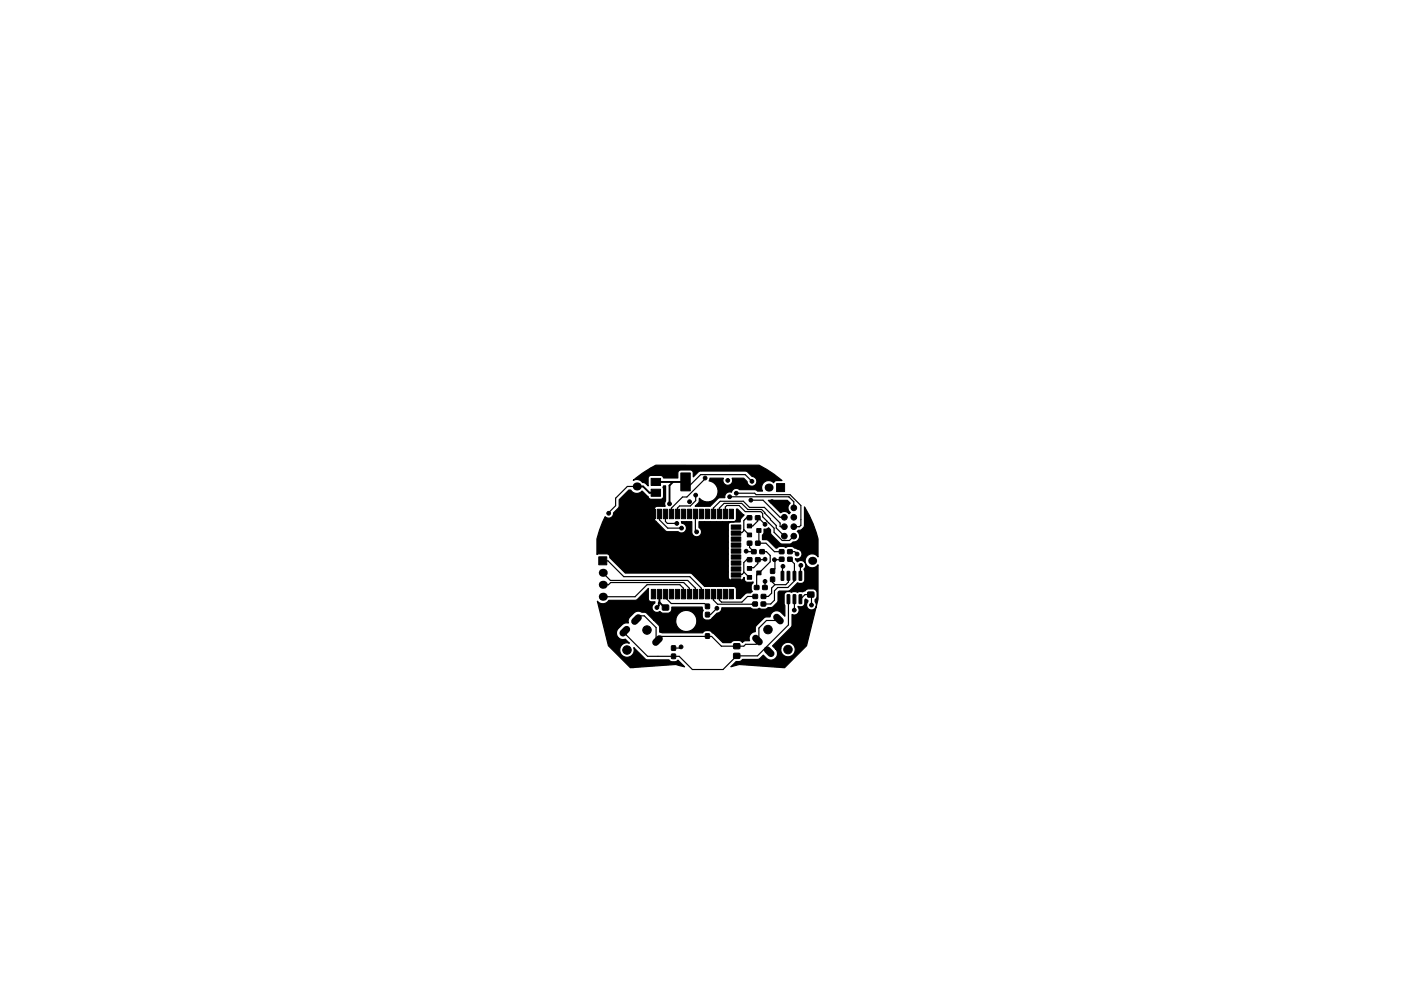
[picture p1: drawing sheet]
<svg xmlns="http://www.w3.org/2000/svg" width="297mm" height="210mm" viewBox="0 0 297 210" stroke-linecap="round" stroke-linejoin="round" font-family="sans-serif">
<g fill="#000" stroke="#000" stroke-width=".21">
<path d="M126.9 118.1h1.7v1.7h-1.7zM134.2 104.9h1.7v1.7h-1.7zM138.1 99.2h2v1.5h-2zM138.1 103.8h2v1.5h-2zM138.1 101.5h2v1.5h-2zM138.1 108h.9v2h-.9zM139.4 108h.9v2h-.9zM140.6 108h.9v2h-.9zM141.9 108h.9v2h-.9zM143.2 108h.9v2h-.9zM144.3 100.3h2v3.8h-2zM144.4 108h.9v2h-.9z"/>
<path d="M145.7 108h.9v2h-.9zM147 108h.9v2h-.9zM148.3 108h.9v2h-.9zM149.5 108h.9v2h-.9zM150.8 108h.9v2h-.9zM152.1 108h.9v2h-.9zM153.3 108h.9v2h-.9zM154.6 108h.9v2h-.9zM155.1 111.4h2v.9h-2zM155.1 112.7h2v.9h-2zM155.1 113.9h2v.9h-2zM155.1 115.2h2v.9h-2z"/>
<path d="M155.1 116.5h2v.9h-2zM155.1 117.7h2v.9h-2zM155.1 119h2v.9h-2zM158.5 113.1h.8v.8h-.8zM158.5 111.2h.8v.8h-.8zM158.4 109.4h.9l.1 .8-.9 .1zM158.5 114.8h.9v.8l-.9 .1zM158.5 118.3h.9v.8l-.9 .1zM159.4 116.6h.9v.8l-.9 .1zM160.5 112.1h.8v.8h-.8zM160.2 109.4h.9v.8l-.9 .1zM160.2 114.8h.9v.8l-.9 .1z"/>
<path d="M160.2 118.3h.9v.8l-.9 .1zM161.1 116.6h.9v.8l-.9 .1zM165.3 118.2h.9v.8l-.9 .1zM165.3 116.6h.9v.8l-.9 .1zM164.6 102.6h1.7v1.7h-1.7zM165.8 107.2h1v1.1h-1zM167 118.2h.9v.8l-.9 .1zM167 116.6h.9v.8l-.9 .1zM171.3 115.6h1.7v1.7h-1.7zM138.1 125h.9v2h-.9zM139.4 125h.9v2h-.9zM140.6 125h.9v2h-.9z"/>
<path d="M140.5 130.4h1.2v1l-1.2 .1zM140.5 128.4h1.2v1h-1.2zM141.9 125h.9v2h-.9zM142.4 137l.8 .1v.9l-.8-.1zM142.4 138.8h.8v.9h-.8zM143.2 125h.9v2h-.9zM144.4 125h.9v2h-.9zM145.7 125h.9v2h-.9zM147 125h.9v2h-.9zM143.5 116h5v5h-5zM148.3 125h.9v2h-.9zM149.6 128.2h.8v.9h-.8z"/>
<path d="M149.6 129.9l.8 .1v.9l-.8-.1zM149.6 134.5h.8v.9h-.8zM149.6 132.7l.8 .1v.9l-.8-.1zM149.5 125h.9v2h-.9zM150.8 125h.9v2h-.9zM152.1 125h.9v2h-.9zM153.3 125h.9v2h-.9zM154.6 125h.9v2h-.9zM155.6 138.6h1.2v1l-1.2 .1zM155.6 136.6h1.2v1h-1.2zM155.1 120.3h2v.9h-2zM155.1 121.5h2v.9h-2z"/>
<path d="M155.1 122.8h2v.9h-2zM158.5 122.1h.8v.8h-.8zM158.5 120.2h.8v.8h-.8zM159.6 127.7h.9l.1 .8-.9 .1zM159.7 126.1h.9v.8l-.9 .1zM160.5 121.1h.8v.8h-.8zM160 124.2h.9v.8l-.9 .1zM161.4 127.7h.9v.8l-.9 .1zM161.4 126.1h.9v.8l-.9 .1zM161.7 124.2h.9v.8l-.9 .1zM163.4 120.7h.8v.9h-.8zM163.4 122.5h.8v.9h-.8z"/>
<path d="M165.6 126.2l.6 .1v1.7l-.1 .1-.5-.1zM165.6 121.2l.6 .1v1.7l-.1 .1-.5-.1zM166.9 126.2l.6 .1v1.7l-.2 .1-.4-.1zM166.9 121.2l.6 .1v1.7l-.2 .1-.4-.1zM168.2 126.2l.5 .1v1.7l-.1 .1-.5-.1zM168.2 121.2l.5 .1v1.7l-.1 .1-.5-.1zM169.4 126.2l.6 .1v1.7l-.1 .1-.5-.1zM169.4 121.2l.6 .1v1.7l-.1 .1-.5-.1zM171.3 123.6h1.2v1h-1.2zM171.3 125.6h1.2v1l-1.2 .1z"/>
<circle cx="148.7" cy="99.4" r=".4"/>
<circle cx="129.1" cy="108.9" r=".4"/>
<circle cx="141.9" cy="106.9" r=".4"/>
<circle cx="143.5" cy="111" r=".4"/>
<circle cx="144.5" cy="112" r=".4"/>
<circle cx="146.2" cy="106.4" r=".4"/>
<circle cx="147.5" cy="105" r=".4"/>
<circle cx="147.7" cy="112.8" r=".4"/>
<circle cx="149.5" cy="101.4" r=".4"/>
<circle cx="154.3" cy="101.9" r=".4"/>
<circle cx="154.7" cy="105.4" r=".4"/>
<circle cx="156.1" cy="104.6" r=".4"/>
<circle cx="158.2" cy="116.9" r=".4"/>
<circle cx="159.2" cy="106.1" r=".4"/>
<circle cx="159.4" cy="102.1" r=".4"/>
<circle cx="162.2" cy="118.6" r=".4"/>
<circle cx="162.2" cy="111.2" r=".4"/>
<circle cx="163.7" cy="106.4" r=".4"/>
<circle cx="164.2" cy="118.7" r=".4"/>
<circle cx="166.3" cy="113.7" r=".6"/>
<circle cx="166.3" cy="111.7" r=".6"/>
<circle cx="166.3" cy="109.7" r=".6"/>
<circle cx="168.3" cy="113.7" r=".6"/>
<circle cx="168.3" cy="107.7" r=".6"/>
<circle cx="168.3" cy="111.7" r=".6"/>
<circle cx="168.3" cy="109.7" r=".6"/>
<circle cx="169" cy="117.5" r=".4"/>
<circle cx="169.8" cy="119.9" r=".4"/>
<circle cx="171.5" cy="113.9" r=".4"/>
<circle cx="132.9" cy="137.9" r=".9"/>
<circle cx="137.2" cy="133.7" r=".9"/>
<circle cx="139.3" cy="128.9" r=".4"/>
<circle cx="144.4" cy="137.2" r=".4"/>
<circle cx="152" cy="129" r=".4"/>
<circle cx="162.2" cy="123.3" r=".4"/>
<circle cx="162.8" cy="133.6" r=".9"/>
<circle cx="166" cy="120.1" r=".4"/>
<circle cx="167.1" cy="137.8" r=".9"/>
<circle cx="168.4" cy="129.4" r=".4"/>
<circle cx="172" cy="128.4" r=".4"/>
</g>
<path d="M130.6 135.8l-.8 .8M132.9 133.5l-.8 .8M135.3 131.1l-.7 .7M139.8 135.5l-.8 .8M160.2 135.4l.8 .8M162.7 137.9l.8 .8M164.7 131l.7 .7M169.4 135.7l.8 .8M135.1 140.2l-.8 .8M164.9 140.1l.8 .8" fill="none" stroke="#000" stroke-width="1.5"/>
<g fill="#000">
<circle cx="135" cy="103.2" r=".85"/>
<circle cx="163" cy="103.4" r=".85"/>
<circle cx="172.2" cy="119" r=".85"/>
<circle cx="127.8" cy="126.6" r=".85"/>
<circle cx="127.8" cy="121.5" r=".85"/>
<circle cx="127.8" cy="124.1" r=".85"/>
</g>
<g fill="none" stroke="#000" stroke-width=".25">
<path d="M127.8 119h1.1l3.4 3.3h14l2.4 2.5v1.2M135 103.2h-2l-2.5 2.5v1.6l-1.4 1.6M139.1 102.2h6.2M139.8 109v1.3l1.8 1.7h2.9M141.1 109v1.6l.4 .4h2M147.4 109v3.6l.3 .2M147.5 105v1.2l-1.1 1.1h-2.3l-.5 .5v1.2M149.5 101.4v.2l-3.9 3.8h-.9l-2.3 2.4v1.2M151.2 109v-1.2l1.5-1.5h4.9l1.3 1.3h3.2l3.3 3.4 .1 .7h.8M152.5 109v-1.2l1-1h3.7l1.4 1.3h2.9l3.1 3.4v.5l1.7 1.7M153.8 109v-1.4l.3-.4h2.6l1.3 1.3h3.3l.4 .4v.7l2.4 2.5v.8l1.8 1.8h1.5l.9-1M154.7 105.4h12.6l1 1v1.3"/>
<path d="M156.1 104.6h3.9l.3 .3h7.2l2.3 2.3v4.2l-.3 .3h-1.2M157.7 112.3l1.2 1.2M157.9 110.2h.1M158.9 109.8h-.6l-.6 .6v2.2l-.4 .4h-1.2M158.9 113.5h.1M158.9 115.2v.9l.9 .9-1.6-.1M158.9 118.7h-.6l-.6 .6v2.2l-.4 .4h-1.2M159.2 106.1h2.6l3.6 3.6h.9M159.4 102.1l-1.4-1.4h-9.4l-2.2 2.1h-1.2M160.9 112.5v2.5l-.2 .2h1.7l1.8 1.8h1.5M161.6 117h.9l.8 .8v1.4l-2.9 2.8v2.6M162.2 118.6l-1.5 .1v.9l-.9 .8h-.7l-.2 .2"/>
<path d="M162.2 111.2l-1.6-1.4v.7l-1 1.1h-.7M162.6 110.5h.1M162.9 110.9h.1M165.7 118.6l-1.5 .1 .1 2-.5 .5M167.5 118.6l.9 1v3.6l-1.4 1.4h-2.1l-.7 .7v2l-.8 .8h-1.5M167.5 117h1l.5 .5M169.8 119.9l-.1 2.3M127.8 121.5l1.6 1.6h16.4l1.6 1.7v1.2M127.8 124.1h1.2l.5-.5h15.5l1.2 1.2v1.2M132.8 134.7h.1M134.6 131.6l1-.9h1l2.5 2.5v2.9l1.1-1.1h10.7l2 2.1h4.8l.4-.4h2.2l.6-.6v-2.8l1.6-1.7h2.9M141.1 126v.8l1.2 1.2h7.1l.6 .6"/>
<path d="M144.4 137.2l-.2 .3h-1.4M144.9 126v-1.2l-.8-.8h-6.9l-2.6 2.6h-6.8M151.2 126v1.3l.9 .9 8-.1M152 129l-1.4 1.4h-.6M152.5 126v1.3l.5 .4h4.3l1.2-1.2h1.6M157.7 121.3l1.2 1.2M162.2 123.3v1.3M163.8 122.9v.6l.5 .5M164.3 124l-.7 .7v1.1l-.7 .7h-1M166 120.1l-.1 2.1M167.2 127.1v5.5l-6.6 6.5h-4.4l-2.9 2.9h-6.5l-2.8-2.8h-6.7l-5.1-5.1M167.2 122.2v1.3l-.6 .5h-2.3"/>
<path d="M168.4 127.1v2.3M169.7 127.1l1-1h1.2l.1 .2v2.1"/>
</g>
<path d="M135 103.2h1.3l1.4 1.3h1.4M138.9 102.8h.2M139.1 102.2h6.2M142.7 102.2l-.8 .8v3.9M139.8 127.8l1.3 1.2M139.8 126v1.8M139.8 127.8l-.1 .1v.6l-.4 .4" fill="none" stroke="#000" stroke-width=".4"/>
<path d="M134.3 101.9a22.7 22.7 0 0 1 4.8-3.2h21.8a23.3 23.3 0 0 1 4.9 3.3h-1.3l-.5 .4a1.49 1.49 0 0 0-1.9-.1 1.49 1.49 0 0 0-.4 1.9h-1.1l-.6-.3h-3.2a1.03 1.03 0 0 0-1.7 .5 1.03 1.03 0 0 0-1.4 1.2l-1.4 .1-1.7 1.7h-3.2l.7-.8 .2-.9a2.24 2.24 0 0 0 3.7-.4 2.24 2.24 0 0 0-1.7-3.3l.2-.5h2.9a1.04 1.04 0 0 0 .9 1.5 1.04 1.04 0 0 0 .9-1.5h2.5l.7 .7a1.04 1.04 0 0 0 1 1 1.04 1.04 0 0 0 1.1-1.1 1.04 1.04 0 0 0-1-1l-1.1-1-.4-.2h-9.6l-1.4 1.3v-.9a.64 .64 0 0 0-.7-.6h-2a.64 .64 0 0 0-.6 .6v1.1h-3l-.2-.4-.3-.1h-2.1a.64 .64 0 0 0-.7 .6v1.6l-.6-.6-.5-.1a1.59 1.59 0 0 0-2-.5zM133.3 104h.5a1.49 1.49 0 0 0 2.3 .2l1.3 1.1a.63 .63 0 0 0 .7 .6h2l.4-.2 .2-.4v-1.5l-.2-.4 .2-.3h.4v3.2l-.2 .5 .1 .6h-1.6l-.5 .2-.2 .4v2.2l2.6 2.6h2.5a1.06 1.06 0 0 0 1.7-.4 1.06 1.06 0 0 0-1-1.5v-.2h2.2v1.8a1.05 1.05 0 0 0 .6 1.3 1.05 1.05 0 0 0 1.3-.5 1.05 1.05 0 0 0-.4-1.4v-1.2h7.3a.64 .64 0 0 0 .6-.7v-2h.3l1.4 1.3-.7 .7-.2 .7-2 .1-.3 .1-.2 .4v11.1a.64 .64 0 0 0 .7 .7h2.1l.6-.6a.74 .74 0 0 0 .7 1h1.2v.2a1.38 1.38 0 0 0-.2 1.8l-.4 .3-1 .1-1.1 1.1h-.9v-2.1l-.2-.4-6.5-.1-2.6-2.6-.4-.2h-13.8l-3.3-3.3a.68 .68 0 0 0-.7-.8h-1.7l-.3 .1v-3.3l1.2-3.6 .5-1.1 .1 .1a1.04 1.04 0 0 0 1.1 .1 1.04 1.04 0 0 0 .6-1l1.1-1.2 .1-1.6zM162.9 106.2h4l.6 .6a1.24 1.24 0 0 0 .1 1.9l-.3 .3a1.23 1.23 0 0 0-1.8-.2zM126.7 127.6a1.48 1.48 0 0 0 2.4-.2h5.7l.4-.3 2.3-2.3v2.2a.64 .64 0 0 0 .6 .7h.8l-.1 .2a1.05 1.05 0 0 0-.4 1.5 1.05 1.05 0 0 0 1.5 .3l.6 .4h1a.98 .98 0 0 0 .9-1.3h6.5l.2 .7-.2 .4v1a1.16 1.16 0 0 0 1.7 .6l1.4-1.4a1.03 1.03 0 0 0 1-1.1h6.2l.4 .2h1l.4-.2 .4 .2 .7 .1 .7-.4h.9l1.2-1.3 .1-1.9 .2-.3h2.1l1.8-1.8 .2 .1a.94 .94 0 0 0 1.3-.7v-1.7l-.1-.6a1.04 1.04 0 0 0 .1-1.4 1.04 1.04 0 0 0-1.5-.1l-.5-.5v-.2a1.08 1.08 0 0 0 1.4-.9 1.08 1.08 0 0 0-1.1-1.2l-1.1-.5-.8 .1-.4 .2-.4-.2h-.9l-.8 .3-1.7-1.7-1.1-.1v-1l.3-.4v-.8l.5-.1 .4-.2 .5 .4 .1 1 2.1 2h1.9l.7-.4a1.24 1.24 0 0 0 1.3-.8 1.24 1.24 0 0 0-.5-1.5l.3-.2 .6-.1 .6-.8 .1-4.1a23.6 23.6 0 0 1 2.8 6.8v3.9l-.1-.3a1.49 1.49 0 0 0-2.2 .1 1.49 1.49 0 0 0 .2 2.2 1.49 1.49 0 0 0 2.1-.4v7.4l-2.4 9.8-4.7 4.7-9.5-.7-1.8 .5 1.1-1.1 .9-.1 .4-.4h3.3l1.1-.9a2.13 2.13 0 0 0 1.7 1.1 1.39 1.39 0 0 0 1.3-.9 1.39 1.39 0 0 0-.4-1.5h1.1v.3a1.54 1.54 0 0 0 2.4 1.1 1.54 1.54 0 0 0 0-2.6 1.54 1.54 0 0 0-2.4 1.2h-1.1l-.6-.7 4-4 .1-.4v-2.2a1.1 1.1 0 0 0 1.4-.4 1.1 1.1 0 0 0-.1-1.4 .95 .95 0 0 0 1.4-.7v-.6l.2-.2 .5 .2v.4a1.04 1.04 0 0 0 0 1.4 1.04 1.04 0 0 0 1.5 0 1.04 1.04 0 0 0 0-1.4v-.5l.4-.6v-.8a.89 .89 0 0 0-.9-.9l-1 .1a2.67 2.67 0 0 1-2 .6l-.2 .1a1.21 1.21 0 0 0-1.3 0 .97 .97 0 0 0-1.6 .6l.2 4.4a2.53 2.53 0 0 0-1.5-1.1 1.38 1.38 0 0 0-1.6 1.3h-.9l-.4 .2-1.7 1.7-.2 1.2h-.2a1.39 1.39 0 0 0-1 1.9l-1 .1-.5 .3-.6-.4h-1.1l-.4 .1-.3 .3h-1.7l-2.3-2.1a1.34 1.34 0 0 0-2 0l-8.6 .1-.5-.2-.1-1.2-1.2-1.4h4.7v.5a2.25 2.25 0 0 0 3.4 1.7 2.25 2.25 0 0 0 0-3.9 2.25 2.25 0 0 0-3.4 1.7h-4.7l-1.7-1.5-1.8-.3-.7 .3-1 1.1-.2 .5v.6h-.6l-.5 .2-1.2 1.1a1.39 1.39 0 0 0 .1 1.7 1.39 1.39 0 0 0 1.6 .4l.8 .8a1.54 1.54 0 0 0-2 1.4 1.54 1.54 0 0 0 1.7 1.6 1.54 1.54 0 0 0 1.3-2l2.6 2.6h4.8a1.35 1.35 0 0 0 1.9 .1l1.5 1.4-2-.5-9.5 .7-4.7-4.7z" fill="#000" stroke="#000" stroke-width=".25"/>
</svg>
